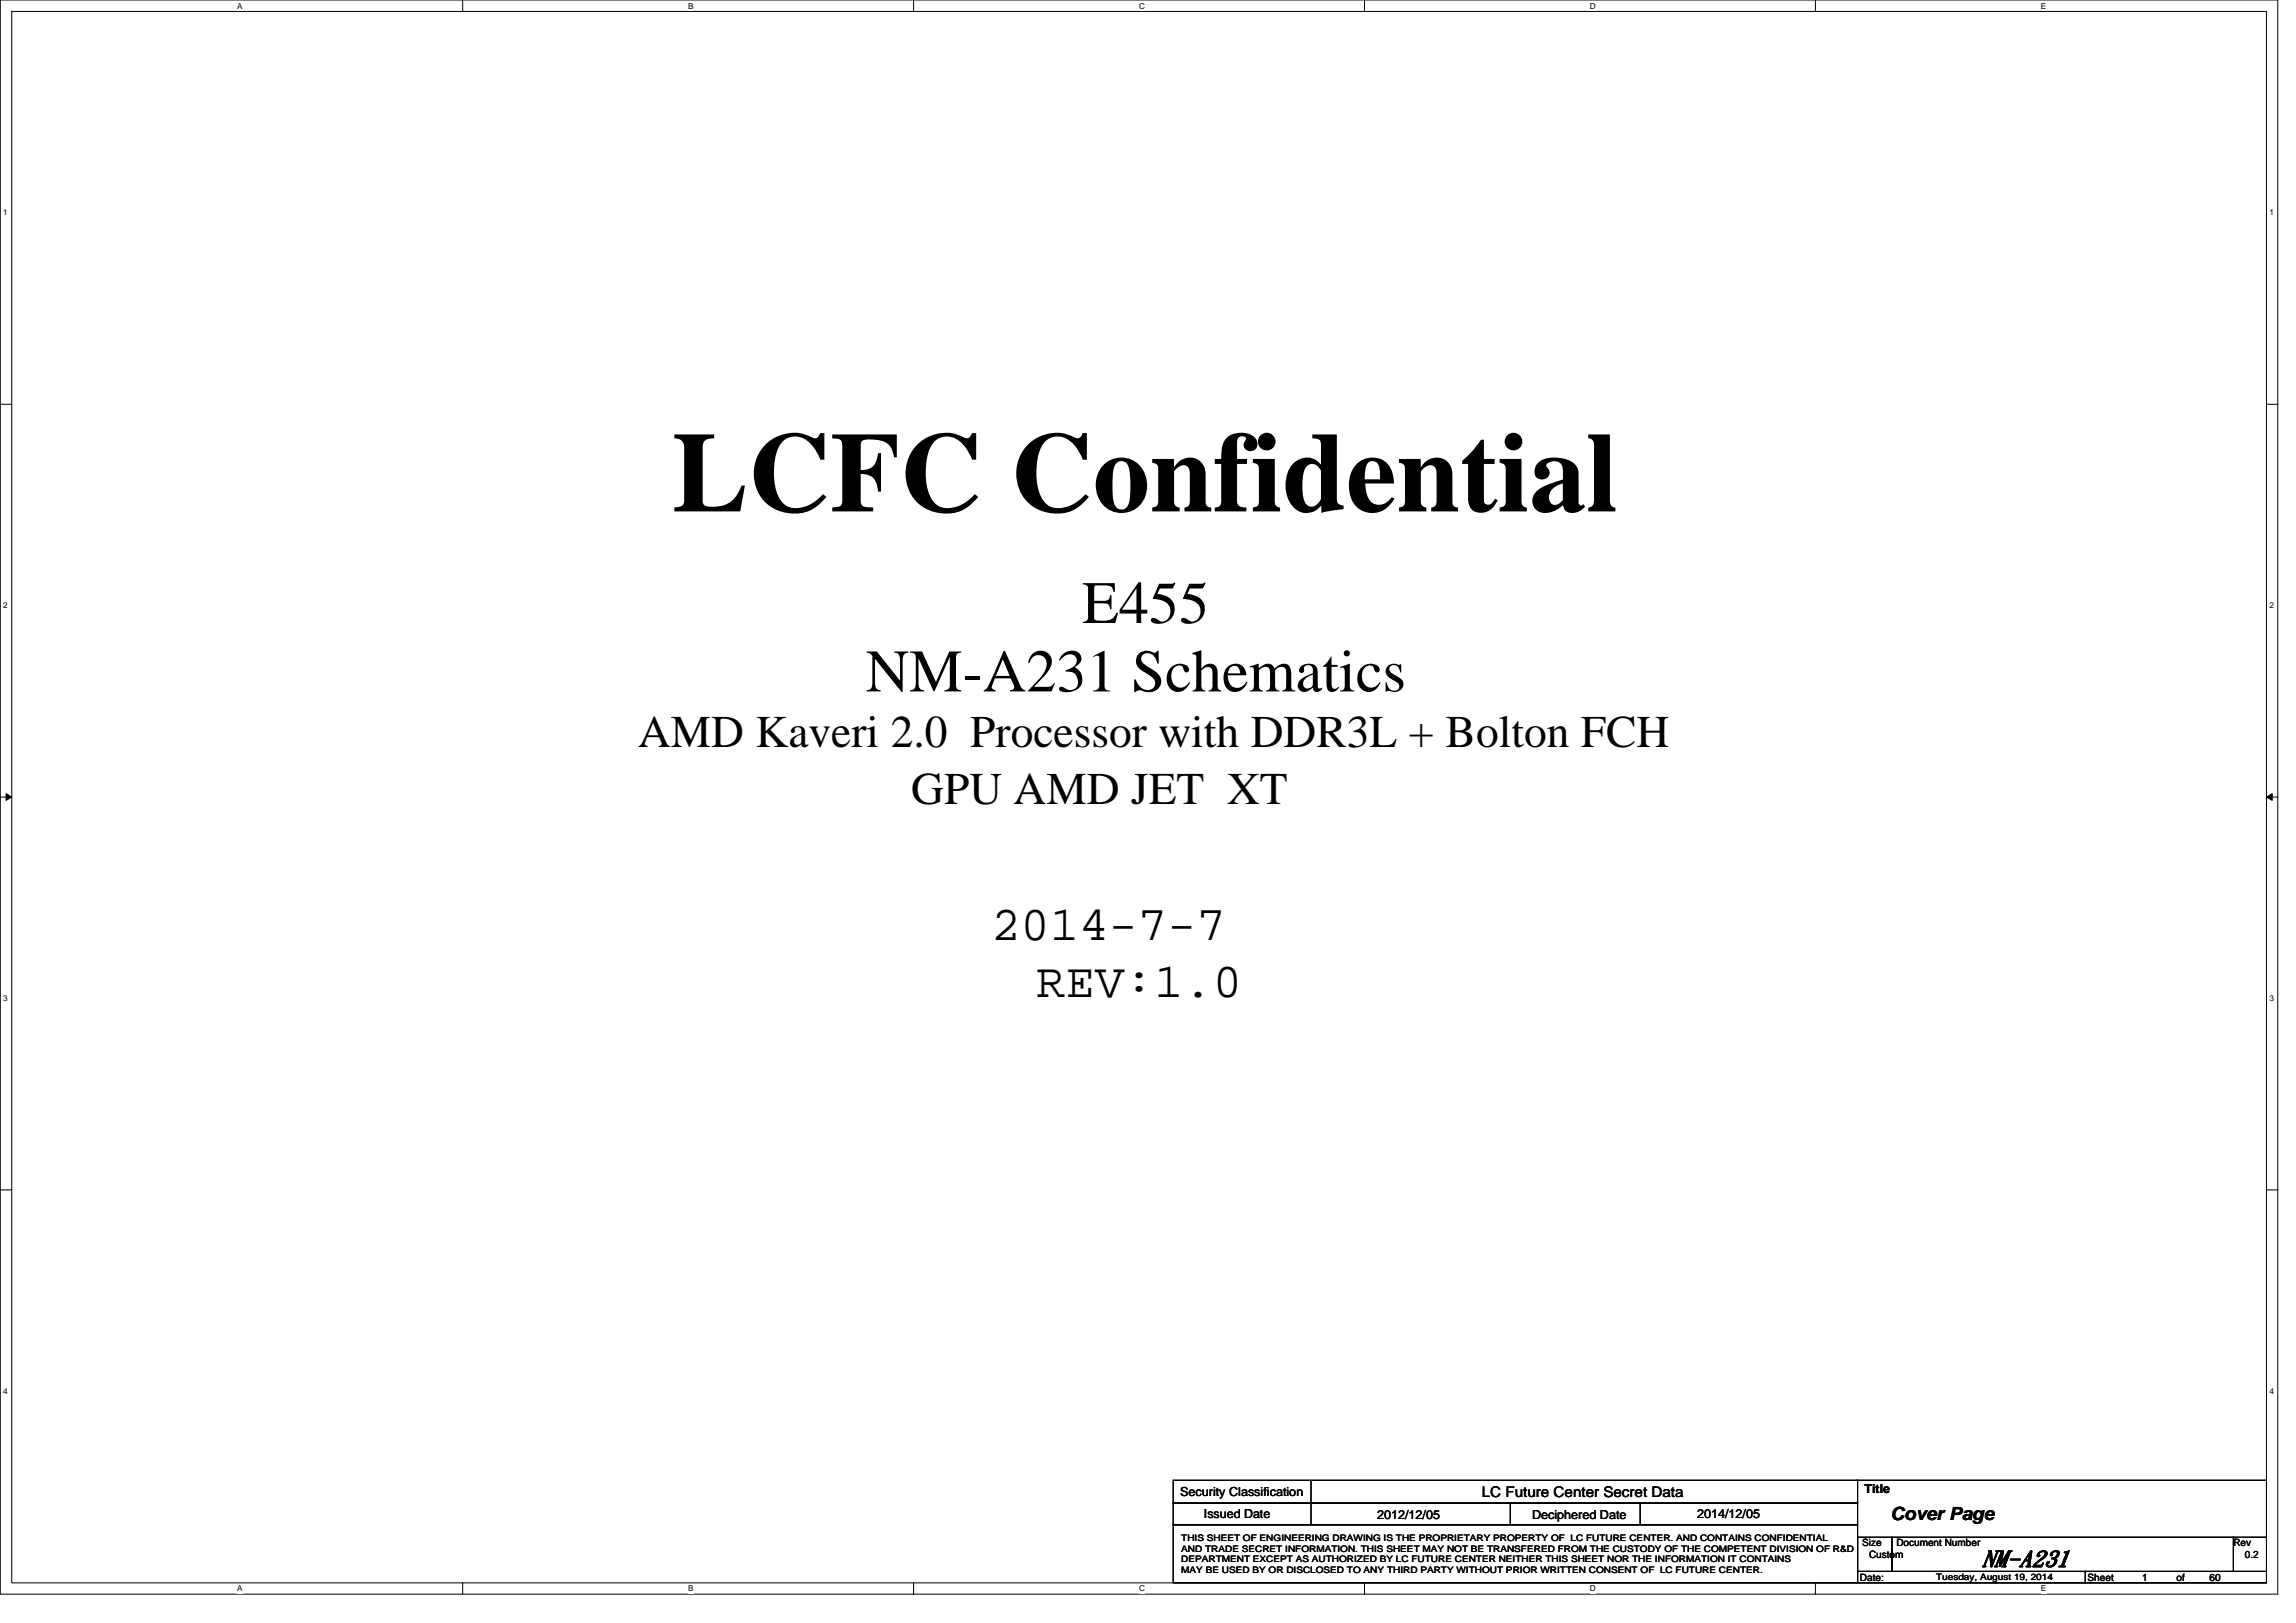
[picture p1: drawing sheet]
<svg xmlns="http://www.w3.org/2000/svg" width="297mm" height="210mm" viewBox="0 0 297 210" stroke-linecap="round" stroke-linejoin="round" font-family="sans-serif">
<defs><g id="words">
<text font-size="14.7" x="87" y="66.2">LCFC Confidential</text>
<g font-size="7.8">
<text x="140" y="80.6">E455</text>
<text x="112" y="89.5">NM-A231 Schematics</text>
</g>
<g font-size="6.3">
<text x="128.2" y="121.7">2014-7-7</text>
<text x="134.1" y="129">REV:1.0</text>
</g>
<g font-size="5.9">
<text x="82.5" y="96.6">AMD Kaveri 2.0 Processor with DDR3L + Bolton FCH</text>
<text x="117.9" y="104">GPU AMD JET XT</text>
</g>
<text font-size="3" x="256.4" y="202.6">NM-A231</text>
<text font-size="2.3" x="244.6" y="196.6">Cover Page</text>
<text font-size="1.9" x="191.7" y="193.7">LC Future Center Secret Data</text>
<g font-size="1.6">
<text x="152.7" y="193.5">Security Classification</text>
<text x="155.8" y="196.3">Issued Date</text>
<text x="178.2" y="196.5">2012/12/05</text>
<text x="198.2" y="196.5">Deciphered Date</text>
<text x="219.6" y="196.3">2014/12/05</text>
<text x="241.2" y="193.1">Title</text>
</g>
<g font-size="1.3">
<text x="240.9" y="200.1">Size</text>
<text x="241.8" y="201.5">Custom</text>
<text x="245.3" y="200.1">Document Number</text>
<text x="288.9" y="200.1">Rev</text>
<text x="290.4" y="201.5">0.2</text>
<text x="240.6" y="204.5">Date:</text>
<text x="270.1" y="204.5">Sheet</text>
<text x="277.2" y="204.5">1</text>
<text x="281.6" y="204.5">of</text>
<text x="285.9" y="204.5">60</text>
</g>
<g font-size="1.2">
<text x="152.8" y="199.4">THIS SHEET OF ENGINEERING DRAWING IS THE PROPRIETARY PROPERTY OF LC FUTURE CENTER. AND CONTAINS CONFIDENTIAL</text>
<text x="152.8" y="200.8">AND TRADE SECRET INFORMATION. THIS SHEET MAY NOT BE TRANSFERED FROM THE CUSTODY OF THE COMPETENT DIVISION OF R&amp;D</text>
<text x="152.8" y="202.1">DEPARTMENT EXCEPT AS AUTHORIZED BY LC FUTURE CENTER NEITHER THIS SHEET NOR THE INFORMATION IT CONTAINS</text>
<text x="152.8" y="203.5">MAY BE USED BY OR DISCLOSED TO ANY THIRD PARTY WITHOUT PRIOR WRITTEN CONSENT OF LC FUTURE CENTER.</text>
<text x="250.5" y="204.4">Tuesday, August 19, 2014</text>
</g>
<g font-size="1.1">
<text x="30.7" y="1.1">A</text>
<text x="89" y="1.1">B</text>
<text x="147.4" y="1.1">C</text>
<text x="205.7" y="1.1">D</text>
<text x="264" y="1.1">E</text>
<text x=".4" y="27.8">1</text>
<text x="293.6" y="27.8">1</text>
<text x=".4" y="78.7">2</text>
<text x="293.6" y="78.7">2</text>
<text x=".4" y="129.5">3</text>
<text x="293.6" y="129.5">3</text>
<text x=".4" y="180.3">4</text>
<text x="293.6" y="180.3">4</text>
<text x="30.7" y="205.9">A</text>
<text x="89" y="205.9">B</text>
<text x="147.4" y="205.9">C</text>
<text x="205.7" y="205.9">D</text>
<text x="264" y="205.9">E</text>
</g>
</g></defs>
<path d="M0 0h294.7v206.2h-294.7zM1.5 1.5h291.7v203.3h-291.7z" fill="none" stroke="#000" stroke-width=".13"/>
<g fill="#fff">
<path d="M30.7 .1h.7v1.2h-.7z"/>
<path d="M30.7 204.9h.7v1.2h-.7z"/>
</g>
<path d="M59.9 0v1.5M59.9 204.8v1.5" fill="none" stroke="#000" stroke-width=".13"/>
<g fill="#fff">
<path d="M89 .1h.7v1.2h-.7z"/>
<path d="M89 204.9h.7v1.2h-.7z"/>
</g>
<path d="M118.2 0v1.5M118.2 204.8v1.5" fill="none" stroke="#000" stroke-width=".13"/>
<g fill="#fff">
<path d="M147.4 .1h.7v1.2h-.7z"/>
<path d="M147.4 204.9h.7v1.2h-.7z"/>
</g>
<path d="M176.5 0v1.5M176.5 204.8v1.5" fill="none" stroke="#000" stroke-width=".13"/>
<g fill="#fff">
<path d="M205.7 .1h.7v1.2h-.7z"/>
<path d="M205.7 204.9h.7v1.2h-.7z"/>
</g>
<path d="M234.9 0v1.5M234.9 204.8v1.5" fill="none" stroke="#000" stroke-width=".13"/>
<g fill="#fff">
<path d="M264 .1h.7v1.2h-.7z"/>
<path d="M264 204.9h.7v1.2h-.7z"/>
<path d="M.4 26.9h.6v1.2h-.6z"/>
<path d="M293.6 26.9h.6v1.2h-.6z"/>
<path d="M.4 77.7h.6v1.2h-.6z"/>
<path d="M293.6 77.7h.6v1.2h-.6z"/>
</g>
<path d="M0 52.3h1.5M293.2 52.3h1.5" fill="none" stroke="#000" stroke-width=".13"/>
<g fill="#fff">
<path d="M.4 128.5h.6v1.2h-.6z"/>
<path d="M293.6 128.5h.6v1.2h-.6z"/>
</g>
<path d="M0 103.1h1.5M293.2 103.1h1.5" fill="none" stroke="#000" stroke-width=".13"/>
<path d="M.8 102.7l.7 .4-.7 .4zM293.2 103.1l.8-.4v.8z" fill="#000" stroke="#000" stroke-width=".13"/>
<g fill="#fff">
<path d="M.4 179.3h.6v1.2h-.6z"/>
<path d="M293.6 179.3h.6v1.2h-.6z"/>
</g>
<g fill="none" stroke="#000" stroke-width=".13">
<path d="M0 153.9h1.5M293.2 153.9h1.5M151.8 191.5h88.5v3h-88.5zM151.8 194.5h88.5v2.8h-88.5zM151.8 197.3h88.5v7.5h-88.5zM169.6 191.5v5.8M195.4 194.5v2.8M212.2 194.5v2.8M240.2 191.5h53v7.4M240.3 198.9h4.4v4.4h-4.4zM244.7 198.9h44.2v4.4h-44.2zM288.9 198.9h4.3v4.4h-4.3z"/>
<path d="M240.3 203.3h29.5v1.5h-29.5zM269.8 203.3h23.4v1.5h-23.4z"/>
</g>
<use href="#words"/>
</svg>
